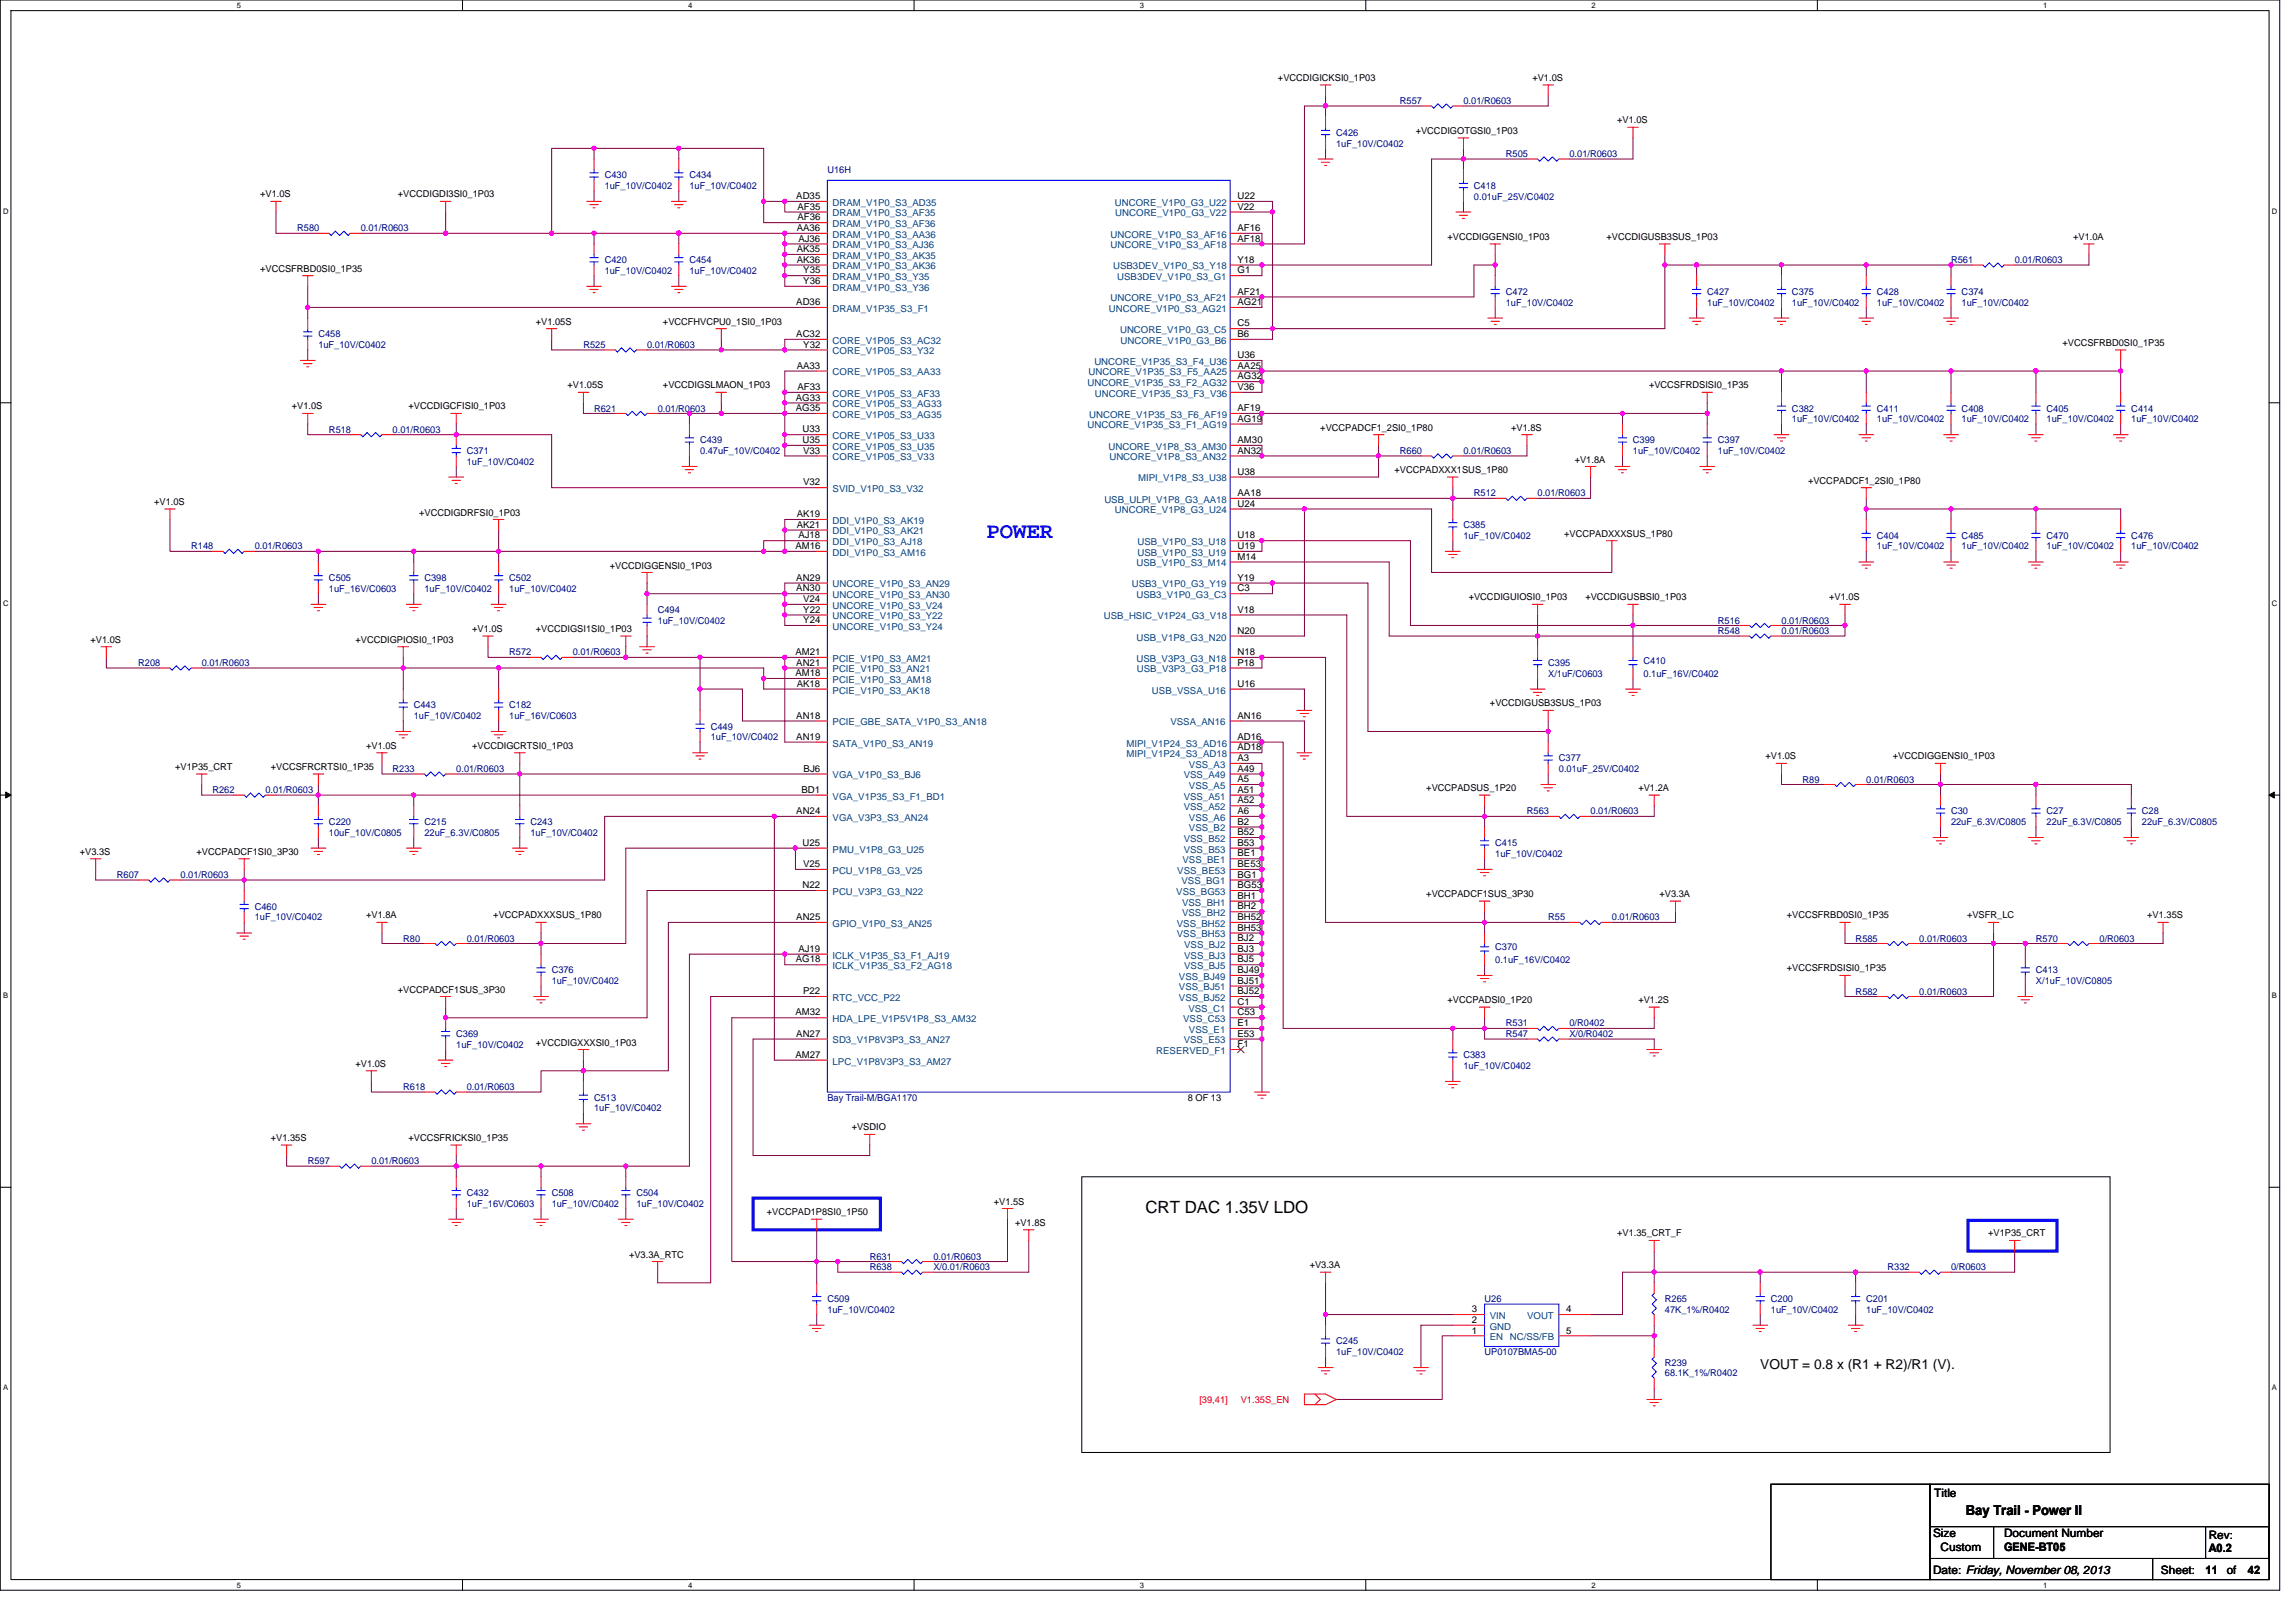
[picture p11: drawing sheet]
<svg xmlns="http://www.w3.org/2000/svg" width="297mm" height="210mm" viewBox="0 0 297 210" stroke-linecap="round" stroke-linejoin="round" font-family="sans-serif">
<defs><g id="words">
<text font-size="2.9" fill="#00f" x="127.6" y="69.6">POWER</text>
<text font-size="2.2" x="148.2" y="157">CRT DAC 1.35V LDO</text>
<g font-size="1.8">
<text x="227.7" y="177.2">VOUT = 0.8 x (R1 + R2)/R1 (V).</text>
<text x="254.3" y="196">Bay Trail - Power II</text>
</g>
<g font-size="1.5">
<text x="250.2" y="193.7">Title</text>
<text x="250.1" y="203.7">Date: Friday, November 08, 2013</text>
<text x="250.1" y="198.9">Size</text>
<text x="251.1" y="200.7">Custom</text>
<text x="259.3" y="198.9">Document Number</text>
<text x="259.3" y="200.7">GENE-BT05</text>
<text x="279.6" y="203.7">Sheet:</text>
<text x="285.3" y="203.7">11</text>
<text x="285.7" y="199.1">Rev:</text>
<text x="285.7" y="200.8">A0.2</text>
<text x="288.1" y="203.7">of</text>
<text x="290.8" y="203.7">42</text>
</g>
<g font-size="1.2">
<text x="165.3" y="10.5">+VCCDIGICKSI0_1P03</text>
<text x="198.2" y="10.5">+V1.0S</text>
<text x="183.2" y="17.3">+VCCDIGOTGSI0_1P03</text>
<text x="209.2" y="15.9">+V1.0S</text>
<text x="33.7" y="25.5">+V1.0S</text>
<text x="51.5" y="25.5">+VCCDIGDI3SI0_1P03</text>
<text x="103" y="25.8">AD35</text>
<text x="103.1" y="29.9">AA36</text>
<text x="103.2" y="27.1">AF35</text>
<text x="103.2" y="28.5">AF36</text>
<text x="160.1" y="29.9">AF16</text>
<text x="160.1" y="25.8">U22</text>
<text x="160.1" y="27.1">V22</text>
<text x="33.7" y="35.1">+VCCSFRBD0SI0_1P35</text>
<text x="103.1" y="32.6">AK35</text>
<text x="103.1" y="34">AK36</text>
<text x="103.3" y="31.3">AJ36</text>
<text x="103.9" y="35.4">Y35</text>
<text x="160.1" y="31.3">AF18</text>
<text x="160.1" y="34">Y18</text>
<text x="160.1" y="35.4">G1</text>
<text x="187.3" y="31">+VCCDIGGENSI0_1P03</text>
<text x="207.8" y="31">+VCCDIGUSB3SUS_1P03</text>
<text x="268.2" y="31">+V1.0A</text>
<text x="69.3" y="42">+V1.05S</text>
<text x="85.8" y="42">+VCCFHVCPU0_1SI0_1P03</text>
<text x="103" y="39.5">AD36</text>
<text x="103.9" y="36.7">Y36</text>
<text x="160.1" y="38.1">AF21</text>
<text x="160.1" y="39.5">AG21</text>
<text x="103" y="43.6">AC32</text>
<text x="103.1" y="47.7">AA33</text>
<text x="103.9" y="45">Y32</text>
<text x="160.1" y="42.2">C5</text>
<text x="160.1" y="43.6">B6</text>
<text x="160.1" y="46.3">U36</text>
<text x="160.1" y="47.7">AA25</text>
<text x="266.8" y="44.7">+VCCSFRBD0SI0_1P35</text>
<text x="37.8" y="53">+V1.0S</text>
<text x="52.8" y="53">+VCCDIGCFISI0_1P03</text>
<text x="73.4" y="50.2">+V1.05S</text>
<text x="85.8" y="50.2">+VCCDIGSLMAON_1P03</text>
<text x="103" y="51.8">AG33</text>
<text x="103" y="53.2">AG35</text>
<text x="103.2" y="50.5">AF33</text>
<text x="160.1" y="49.1">AG32</text>
<text x="160.1" y="53.2">AF19</text>
<text x="160.1" y="50.5">V36</text>
<text x="213.3" y="50.2">+VCCSFRDSISI0_1P35</text>
<text x="103.8" y="55.9">U33</text>
<text x="103.8" y="57.3">U35</text>
<text x="103.9" y="58.7">V33</text>
<text x="160.1" y="54.6">AG19</text>
<text x="160.1" y="58.7">AN32</text>
<text x="160.1" y="57.3">AM30</text>
<text x="170.8" y="55.7">+VCCPADCF1_2SI0_1P80</text>
<text x="195.5" y="55.7">+V1.8S</text>
<text x="203.7" y="59.8">+V1.8A</text>
<text x="19.9" y="65.3">+V1.0S</text>
<text x="103.9" y="62.8">V32</text>
<text x="160.1" y="61.4">U38</text>
<text x="160.1" y="65.6">U24</text>
<text x="160.1" y="64.2">AA18</text>
<text x="180.4" y="61.2">+VCCPADXXX1SUS_1P80</text>
<text x="233.9" y="62.6">+VCCPADCF1_2SI0_1P80</text>
<text x="54.2" y="66.7">+VCCDIGDRFSI0_1P03</text>
<text x="102.9" y="71">AM16</text>
<text x="103.1" y="66.9">AK19</text>
<text x="103.1" y="68.3">AK21</text>
<text x="103.3" y="69.7">AJ18</text>
<text x="160.1" y="69.7">U18</text>
<text x="160.1" y="71">U19</text>
<text x="202.3" y="69.4">+VCCPADXXXSUS_1P80</text>
<text x="78.9" y="73.6">+VCCDIGGENSI0_1P03</text>
<text x="103" y="75.1">AN29</text>
<text x="103" y="76.5">AN30</text>
<text x="103.9" y="77.9">V24</text>
<text x="160.1" y="72.4">M14</text>
<text x="160.1" y="76.5">C3</text>
<text x="160.1" y="75.1">Y19</text>
<text x="190" y="77.7">+VCCDIGUIOSI0_1P03</text>
<text x="205.1" y="77.7">+VCCDIGUSBSI0_1P03</text>
<text x="236.6" y="77.7">+V1.0S</text>
<text x="11.7" y="83.1">+V1.0S</text>
<text x="46" y="83.1">+VCCDIGPIOSI0_1P03</text>
<text x="61.1" y="81.8">+V1.0S</text>
<text x="69.3" y="81.8">+VCCDIGSI1SI0_1P03</text>
<text x="103.9" y="80.6">Y24</text>
<text x="103.9" y="79.3">Y22</text>
<text x="160.1" y="79.3">V18</text>
<text x="160.1" y="82">N20</text>
<text x="102.9" y="84.8">AM21</text>
<text x="102.9" y="87.5">AM18</text>
<text x="103" y="86.1">AN21</text>
<text x="103.1" y="88.9">AK18</text>
<text x="160.1" y="84.8">N18</text>
<text x="160.1" y="86.1">P18</text>
<text x="160.1" y="88.9">U16</text>
<text x="103" y="93">AN18</text>
<text x="103" y="95.7">AN19</text>
<text x="160.1" y="95.7">AD16</text>
<text x="160.1" y="93">AN16</text>
<text x="192.8" y="91.4">+VCCDIGUSB3SUS_1P03</text>
<text x="22.7" y="99.6">+V1P35_CRT</text>
<text x="35" y="99.6">+VCCSFRCRTSI0_1P35</text>
<text x="47.4" y="96.9">+V1.0S</text>
<text x="61.1" y="96.9">+VCCDIGCRTSI0_1P03</text>
<text x="104" y="99.8">BJ6</text>
<text x="160.1" y="97.1">AD18</text>
<text x="160.1" y="99.8">A49</text>
<text x="160.1" y="98.5">A3</text>
<text x="160.1" y="101.2">A5</text>
<text x="228.4" y="98.2">+V1.0S</text>
<text x="244.9" y="98.2">+VCCDIGGENSI0_1P03</text>
<text x="103" y="105.3">AN24</text>
<text x="103.7" y="102.6">BD1</text>
<text x="160.1" y="102.6">A51</text>
<text x="160.1" y="103.9">A52</text>
<text x="160.1" y="105.3">A6</text>
<text x="160.1" y="106.7">B2</text>
<text x="184.5" y="102.3">+VCCPADSUS_1P20</text>
<text x="212" y="102.3">+V1.2A</text>
<text x="10.3" y="110.6">+V3.3S</text>
<text x="25.4" y="110.6">+VCCPADCF1SI0_3P30</text>
<text x="103.8" y="109.4">U25</text>
<text x="103.9" y="112.2">V25</text>
<text x="160.1" y="108.1">B52</text>
<text x="160.1" y="109.4">B53</text>
<text x="160.1" y="110.8">BE1</text>
<text x="160.1" y="112.2">BE53</text>
<text x="160.1" y="113.6">BG1</text>
<text x="47.4" y="118.8">+V1.8A</text>
<text x="63.8" y="118.8">+VCCPADXXXSUS_1P80</text>
<text x="103" y="119">AN25</text>
<text x="103.8" y="114.9">N22</text>
<text x="160.1" y="114.9">BG53</text>
<text x="160.1" y="116.3">BH1</text>
<text x="160.1" y="117.7">BH2</text>
<text x="160.1" y="119">BH52</text>
<text x="184.5" y="116.1">+VCCPADCF1SUS_3P30</text>
<text x="214.7" y="116.1">+V3.3A</text>
<text x="231.2" y="118.8">+VCCSFRBD0SI0_1P35</text>
<text x="254.5" y="118.8">+VSFR_LC</text>
<text x="277.8" y="118.8">+V1.35S</text>
<text x="103" y="124.5">AG18</text>
<text x="103.3" y="123.1">AJ19</text>
<text x="160.1" y="121.8">BJ2</text>
<text x="160.1" y="123.1">BJ3</text>
<text x="160.1" y="124.5">BJ5</text>
<text x="160.1" y="120.4">BH53</text>
<text x="160.1" y="125.9">BJ49</text>
<text x="231.2" y="125.7">+VCCSFRDSISI0_1P35</text>
<text x="51.5" y="128.4">+VCCPADCF1SUS_3P30</text>
<text x="102.9" y="131.4">AM32</text>
<text x="103.9" y="128.6">P22</text>
<text x="160.1" y="130">C1</text>
<text x="160.1" y="127.3">BJ51</text>
<text x="160.1" y="128.6">BJ52</text>
<text x="160.1" y="131.4">C53</text>
<text x="187.3" y="129.8">+VCCPADSI0_1P20</text>
<text x="212" y="129.8">+V1.2S</text>
<text x="69.3" y="135.3">+VCCDIGXXXSI0_1P03</text>
<text x="102.9" y="136.9">AM27</text>
<text x="103" y="134.1">AN27</text>
<text x="160.1" y="135.5">F1</text>
<text x="160.1" y="134.1">E53</text>
<text x="160.1" y="132.8">E1</text>
<text x="46" y="138">+V1.0S</text>
<text x="153.7" y="142.4">8 OF 13</text>
<text x="35" y="147.6">+V1.35S</text>
<text x="52.8" y="147.6">+VCCSFRICKSI0_1P35</text>
<text x="110.2" y="146.2">+VSDIO</text>
<text x="128.6" y="155.9">+V1.5S</text>
<text x="99.2" y="157.2">+VCCPAD1P8SI0_1P50</text>
<text x="131.3" y="158.6">+V1.8S</text>
<text x="209.2" y="160">+V1.35_CRT_F</text>
<text x="257.2" y="160">+V1P35_CRT</text>
<text x="81.4" y="162.7">+V3.3A_RTC</text>
<text x="169.4" y="164.1">+V3.3A</text>
<text x="190.4" y="172.5">1</text>
<text x="190.4" y="171.2">2</text>
<text x="190.4" y="169.8">3</text>
<text x="202.6" y="172.5">5</text>
<text x="202.6" y="169.8">4</text>
</g>
<g font-size="1.2" fill="#000080">
<text x="172.9" y="17.6">C426</text>
<text x="181.1" y="13.5">R557</text>
<text x="189.3" y="13.5">0.01/R0603</text>
<text x="78.2" y="23.1">C430</text>
<text x="89.2" y="23.1">C434</text>
<text x="107" y="22.4">U16H</text>
<text x="172.9" y="19">1uF_10V/C0402</text>
<text x="194.8" y="20.3">R505</text>
<text x="203" y="20.3">0.01/R0603</text>
<text x="38.5" y="29.9">R580</text>
<text x="46.7" y="29.9">0.01/R0603</text>
<text x="78.2" y="24.4">1uF_10V/C0402</text>
<text x="89.2" y="24.4">1uF_10V/C0402</text>
<text x="190.7" y="24.4">C418</text>
<text x="190.7" y="25.8">0.01uF_25V/C0402</text>
<text x="78.2" y="34">C420</text>
<text x="78.2" y="35.4">1uF_10V/C0402</text>
<text x="89.2" y="34">C454</text>
<text x="89.2" y="35.4">1uF_10V/C0402</text>
<text x="252.4" y="34">R561</text>
<text x="260.6" y="34">0.01/R0603</text>
<text x="194.8" y="38.2">C472</text>
<text x="194.8" y="39.5">1uF_10V/C0402</text>
<text x="220.9" y="38.2">C427</text>
<text x="220.9" y="39.5">1uF_10V/C0402</text>
<text x="231.8" y="38.2">C375</text>
<text x="231.8" y="39.5">1uF_10V/C0402</text>
<text x="242.8" y="38.2">C428</text>
<text x="242.8" y="39.5">1uF_10V/C0402</text>
<text x="253.8" y="38.2">C374</text>
<text x="253.8" y="39.5">1uF_10V/C0402</text>
<text x="41.2" y="43.6">C458</text>
<text x="41.2" y="45">1uF_10V/C0402</text>
<text x="75.5" y="45">R525</text>
<text x="83.7" y="45">0.01/R0603</text>
<text x="76.9" y="53.3">R621</text>
<text x="85.1" y="53.3">0.01/R0603</text>
<text x="231.8" y="53.3">C382</text>
<text x="242.8" y="53.3">C411</text>
<text x="253.8" y="53.3">C408</text>
<text x="264.8" y="53.3">C405</text>
<text x="275.7" y="53.3">C414</text>
<text x="42.6" y="56">R518</text>
<text x="50.8" y="56">0.01/R0603</text>
<text x="60.4" y="58.7">C371</text>
<text x="90.6" y="57.4">C439</text>
<text x="90.6" y="58.7">0.47uF_10V/C0402</text>
<text x="181.1" y="58.7">R660</text>
<text x="189.3" y="58.7">0.01/R0603</text>
<text x="211.3" y="57.4">C399</text>
<text x="211.3" y="58.7">1uF_10V/C0402</text>
<text x="222.2" y="57.4">C397</text>
<text x="222.2" y="58.7">1uF_10V/C0402</text>
<text x="231.8" y="54.6">1uF_10V/C0402</text>
<text x="242.8" y="54.6">1uF_10V/C0402</text>
<text x="253.8" y="54.6">1uF_10V/C0402</text>
<text x="264.8" y="54.6">1uF_10V/C0402</text>
<text x="275.7" y="54.6">1uF_10V/C0402</text>
<text x="60.4" y="60.1">1uF_10V/C0402</text>
<text x="190.7" y="64.2">R512</text>
<text x="198.9" y="64.2">0.01/R0603</text>
<text x="24.7" y="71.1">R148</text>
<text x="33" y="71.1">0.01/R0603</text>
<text x="189.3" y="68.3">C385</text>
<text x="189.3" y="69.7">1uF_10V/C0402</text>
<text x="242.8" y="69.7">C404</text>
<text x="242.8" y="71.1">1uF_10V/C0402</text>
<text x="253.8" y="69.7">C485</text>
<text x="253.8" y="71.1">1uF_10V/C0402</text>
<text x="264.8" y="69.7">C470</text>
<text x="264.8" y="71.1">1uF_10V/C0402</text>
<text x="275.7" y="69.7">C476</text>
<text x="275.7" y="71.1">1uF_10V/C0402</text>
<text x="42.6" y="75.2">C505</text>
<text x="42.6" y="76.6">1uF_16V/C0603</text>
<text x="54.9" y="75.2">C398</text>
<text x="54.9" y="76.6">1uF_10V/C0402</text>
<text x="65.9" y="75.2">C502</text>
<text x="65.9" y="76.6">1uF_10V/C0402</text>
<text x="85.1" y="79.3">C494</text>
<text x="85.1" y="80.7">1uF_10V/C0402</text>
<text x="222.2" y="82">R548</text>
<text x="222.2" y="80.7">R516</text>
<text x="230.5" y="82">0.01/R0603</text>
<text x="230.5" y="80.7">0.01/R0603</text>
<text x="17.9" y="86.2">R208</text>
<text x="26.1" y="86.2">0.01/R0603</text>
<text x="65.9" y="84.8">R572</text>
<text x="74.1" y="84.8">0.01/R0603</text>
<text x="200.3" y="86.2">C395</text>
<text x="200.3" y="87.5">X/1uF/C0603</text>
<text x="212.6" y="85.9">C410</text>
<text x="212.6" y="87.5">0.1uF_16V/C0402</text>
<text x="53.5" y="91.7">C443</text>
<text x="53.5" y="93">1uF_10V/C0402</text>
<text x="65.9" y="91.7">C182</text>
<text x="65.9" y="93">1uF_16V/C0603</text>
<text x="91.9" y="94.4">C449</text>
<text x="91.9" y="95.8">1uF_10V/C0402</text>
<text x="50.8" y="99.9">R233</text>
<text x="59" y="99.9">0.01/R0603</text>
<text x="201.7" y="98.5">C377</text>
<text x="201.7" y="99.9">0.01uF_25V/C0402</text>
<text x="233.2" y="101.3">R89</text>
<text x="241.4" y="101.3">0.01/R0603</text>
<text x="27.5" y="102.6">R262</text>
<text x="34.3" y="102.6">0.01/R0603</text>
<text x="42.6" y="106.7">C220</text>
<text x="54.9" y="106.7">C215</text>
<text x="68.6" y="106.7">C243</text>
<text x="197.5" y="105.4">R563</text>
<text x="205.8" y="105.4">0.01/R0603</text>
<text x="252.4" y="105.4">C30</text>
<text x="252.4" y="106.7">22uF_6.3V/C0805</text>
<text x="264.8" y="105.4">C27</text>
<text x="264.8" y="106.7">22uF_6.3V/C0805</text>
<text x="277.1" y="105.4">C28</text>
<text x="277.1" y="106.7">22uF_6.3V/C0805</text>
<text x="15.1" y="113.6">R607</text>
<text x="23.4" y="113.6">0.01/R0603</text>
<text x="42.6" y="108.1">10uF_10V/C0805</text>
<text x="54.9" y="108.1">22uF_6.3V/C0805</text>
<text x="68.6" y="108.1">1uF_10V/C0402</text>
<text x="193.4" y="109.5">C415</text>
<text x="193.4" y="110.8">1uF_10V/C0402</text>
<text x="33" y="117.7">C460</text>
<text x="33" y="119.1">1uF_10V/C0402</text>
<text x="200.3" y="119.1">R55</text>
<text x="208.5" y="119.1">0.01/R0603</text>
<text x="52.2" y="121.8">R80</text>
<text x="60.4" y="121.8">0.01/R0603</text>
<text x="71.4" y="125.9">C376</text>
<text x="193.4" y="122.9">C370</text>
<text x="193.4" y="124.6">0.1uF_16V/C0402</text>
<text x="240.1" y="121.8">R585</text>
<text x="248.3" y="121.8">0.01/R0603</text>
<text x="263.4" y="125.9">C413</text>
<text x="263.4" y="121.8">R570</text>
<text x="271.6" y="121.8">0/R0603</text>
<text x="71.4" y="127.3">1uF_10V/C0402</text>
<text x="240.1" y="128.7">R582</text>
<text x="248.3" y="128.7">0.01/R0603</text>
<text x="263.4" y="127.3">X/1uF_10V/C0805</text>
<text x="59" y="134.2">C369</text>
<text x="59" y="135.6">1uF_10V/C0402</text>
<text x="189.3" y="136.9">C383</text>
<text x="194.8" y="134.2">R547</text>
<text x="194.8" y="132.8">R531</text>
<text x="203" y="134.2">X/0/R0402</text>
<text x="203" y="132.8">0/R0402</text>
<text x="52.2" y="141">R618</text>
<text x="60.4" y="141">0.01/R0603</text>
<text x="76.9" y="142.4">C513</text>
<text x="76.9" y="143.8">1uF_10V/C0402</text>
<text x="107" y="142.4">Bay Trail-M/BGA1170</text>
<text x="189.3" y="138.3">1uF_10V/C0402</text>
<text x="39.8" y="150.6">R597</text>
<text x="48" y="150.6">0.01/R0603</text>
<text x="60.4" y="154.7">C432</text>
<text x="71.4" y="154.7">C508</text>
<text x="82.3" y="154.7">C504</text>
<text x="60.4" y="156.1">1uF_16V/C0603</text>
<text x="71.4" y="156.1">1uF_10V/C0402</text>
<text x="82.3" y="156.1">1uF_10V/C0402</text>
<text x="112.5" y="163">R631</text>
<text x="112.5" y="164.3">R638</text>
<text x="120.8" y="163">0.01/R0603</text>
<text x="120.8" y="164.3">X/0.01/R0603</text>
<text x="244.2" y="164.3">R332</text>
<text x="252.4" y="164.3">0/R0603</text>
<text x="107" y="168.5">C509</text>
<text x="107" y="169.8">1uF_10V/C0402</text>
<text x="172.9" y="173.9">C245</text>
<text x="192.1" y="168.5">U26</text>
<text x="215.4" y="168.5">R265</text>
<text x="215.4" y="169.8">47K_1%/R0402</text>
<text x="229.1" y="168.5">C200</text>
<text x="229.1" y="169.8">1uF_10V/C0402</text>
<text x="241.4" y="168.5">C201</text>
<text x="241.4" y="169.8">1uF_10V/C0402</text>
<text x="172.9" y="175.3">1uF_10V/C0402</text>
<text x="192.1" y="175.3">UP0107BMA5-00</text>
<text x="215.4" y="176.7">R239</text>
<text x="215.4" y="178.1">68.1K_1%/R0402</text>
</g>
<g font-size="1.2" fill="#004080">
<text x="107.7" y="26.6">DRAM_V1P0_S3_AD35</text>
<text x="107.7" y="28">DRAM_V1P0_S3_AF35</text>
<text x="107.7" y="29.4">DRAM_V1P0_S3_AF36</text>
<text x="144.2" y="26.6">UNCORE_V1P0_G3_U22</text>
<text x="144.3" y="28">UNCORE_V1P0_G3_V22</text>
<text x="107.7" y="30.8">DRAM_V1P0_S3_AA36</text>
<text x="107.7" y="32.1">DRAM_V1P0_S3_AJ36</text>
<text x="107.7" y="33.5">DRAM_V1P0_S3_AK35</text>
<text x="107.7" y="34.9">DRAM_V1P0_S3_AK36</text>
<text x="143.7" y="30.8">UNCORE_V1P0_S3_AF16</text>
<text x="143.7" y="32.1">UNCORE_V1P0_S3_AF18</text>
<text x="144" y="34.9">USB3DEV_V1P0_S3_Y18</text>
<text x="107.7" y="36.2">DRAM_V1P0_S3_Y35</text>
<text x="107.7" y="37.6">DRAM_V1P0_S3_Y36</text>
<text x="107.7" y="40.3">DRAM_V1P35_S3_F1</text>
<text x="143.5" y="40.3">UNCORE_V1P0_S3_AG21</text>
<text x="143.7" y="39">UNCORE_V1P0_S3_AF21</text>
<text x="144.5" y="36.2">USB3DEV_V1P0_S3_G1</text>
<text x="107.7" y="44.5">CORE_V1P05_S3_AC32</text>
<text x="107.7" y="45.8">CORE_V1P05_S3_Y32</text>
<text x="141.6" y="47.2">UNCORE_V1P35_S3_F4_U36</text>
<text x="144.9" y="43.1">UNCORE_V1P0_G3_C5</text>
<text x="145" y="44.5">UNCORE_V1P0_G3_B6</text>
<text x="107.7" y="48.6">CORE_V1P05_S3_AA33</text>
<text x="107.7" y="51.3">CORE_V1P05_S3_AF33</text>
<text x="107.7" y="52.7">CORE_V1P05_S3_AG33</text>
<text x="140.7" y="50">UNCORE_V1P35_S3_F2_AG32</text>
<text x="140.8" y="48.6">UNCORE_V1P35_S3_F5_AA25</text>
<text x="141.6" y="51.3">UNCORE_V1P35_S3_F3_V36</text>
<text x="107.7" y="54.1">CORE_V1P05_S3_AG35</text>
<text x="107.7" y="56.8">CORE_V1P05_S3_U33</text>
<text x="107.7" y="58.2">CORE_V1P05_S3_U35</text>
<text x="107.7" y="59.6">CORE_V1P05_S3_V33</text>
<text x="140.7" y="55.4">UNCORE_V1P35_S3_F1_AG19</text>
<text x="140.9" y="54.1">UNCORE_V1P35_S3_F6_AF19</text>
<text x="143.4" y="58.2">UNCORE_V1P8_S3_AM30</text>
<text x="143.5" y="59.6">UNCORE_V1P8_S3_AN32</text>
<text x="107.7" y="63.7">SVID_V1P0_S3_V32</text>
<text x="142.9" y="65">USB_ULPI_V1P8_G3_AA18</text>
<text x="147.2" y="62.3">MIPI_V1P8_S3_U38</text>
<text x="107.7" y="70.5">DDI_V1P0_S3_AJ18</text>
<text x="107.7" y="67.8">DDI_V1P0_S3_AK19</text>
<text x="107.7" y="69.2">DDI_V1P0_S3_AK21</text>
<text x="107.7" y="71.9">DDI_V1P0_S3_AM16</text>
<text x="144.2" y="66.4">UNCORE_V1P8_G3_U24</text>
<text x="147.1" y="70.5">USB_V1P0_S3_U18</text>
<text x="147.1" y="71.9">USB_V1P0_S3_U19</text>
<text x="107.7" y="76">UNCORE_V1P0_S3_AN29</text>
<text x="107.7" y="77.4">UNCORE_V1P0_S3_AN30</text>
<text x="146.4" y="76">USB3_V1P0_G3_Y19</text>
<text x="147" y="77.4">USB3_V1P0_G3_C3</text>
<text x="147" y="73.3">USB_V1P0_S3_M14</text>
<text x="107.7" y="78.8">UNCORE_V1P0_S3_V24</text>
<text x="107.7" y="81.5">UNCORE_V1P0_S3_Y24</text>
<text x="107.7" y="80.1">UNCORE_V1P0_S3_Y22</text>
<text x="142.8" y="80.1">USB_HSIC_V1P24_G3_V18</text>
<text x="147" y="82.9">USB_V1P8_G3_N20</text>
<text x="107.7" y="87">PCIE_V1P0_S3_AN21</text>
<text x="107.7" y="85.6">PCIE_V1P0_S3_AM21</text>
<text x="107.7" y="88.3">PCIE_V1P0_S3_AM18</text>
<text x="107.7" y="89.7">PCIE_V1P0_S3_AK18</text>
<text x="147" y="85.6">USB_V3P3_G3_N18</text>
<text x="147.1" y="87">USB_V3P3_G3_P18</text>
<text x="149" y="89.7">USB_VSSA_U16</text>
<text x="107.7" y="93.9">PCIE_GBE_SATA_V1P0_S3_AN18</text>
<text x="151.4" y="93.9">VSSA_AN16</text>
<text x="107.7" y="96.6">SATA_V1P0_S3_AN19</text>
<text x="107.7" y="100.7">VGA_V1P0_S3_BJ6</text>
<text x="145.7" y="96.6">MIPI_V1P24_S3_AD16</text>
<text x="145.7" y="98">MIPI_V1P24_S3_AD18</text>
<text x="153.1" y="100.7">VSS_A49</text>
<text x="153.8" y="99.3">VSS_A3</text>
<text x="107.7" y="103.4">VGA_V1P35_S3_F1_BD1</text>
<text x="107.7" y="106.2">VGA_V3P3_S3_AN24</text>
<text x="153.1" y="103.4">VSS_A51</text>
<text x="153.1" y="104.8">VSS_A52</text>
<text x="153.8" y="102.1">VSS_A5</text>
<text x="153.8" y="106.2">VSS_A6</text>
<text x="153.8" y="107.6">VSS_B2</text>
<text x="107.7" y="113.1">PCU_V1P8_G3_V25</text>
<text x="107.7" y="110.3">PMU_V1P8_G3_U25</text>
<text x="152.3" y="113.1">VSS_BE53</text>
<text x="153" y="111.7">VSS_BE1</text>
<text x="153.1" y="108.9">VSS_B52</text>
<text x="153.1" y="110.3">VSS_B53</text>
<text x="107.7" y="119.9">GPIO_V1P0_S3_AN25</text>
<text x="107.7" y="115.8">PCU_V3P3_G3_N22</text>
<text x="152.2" y="115.8">VSS_BG53</text>
<text x="152.2" y="119.9">VSS_BH52</text>
<text x="152.9" y="114.4">VSS_BG1</text>
<text x="152.9" y="117.2">VSS_BH1</text>
<text x="152.9" y="118.5">VSS_BH2</text>
<text x="107.7" y="124">ICLK_V1P35_S3_F1_AJ19</text>
<text x="107.7" y="125.4">ICLK_V1P35_S3_F2_AG18</text>
<text x="152.2" y="121.3">VSS_BH53</text>
<text x="153.2" y="122.6">VSS_BJ2</text>
<text x="153.2" y="124">VSS_BJ3</text>
<text x="153.2" y="125.4">VSS_BJ5</text>
<text x="107.7" y="129.5">RTC_VCC_P22</text>
<text x="152.5" y="126.8">VSS_BJ49</text>
<text x="152.5" y="128.1">VSS_BJ51</text>
<text x="152.5" y="129.5">VSS_BJ52</text>
<text x="153.8" y="130.9">VSS_C1</text>
<text x="107.7" y="132.2">HDA_LPE_V1P5V1P8_S3_AM32</text>
<text x="107.7" y="137.7">LPC_V1P8V3P3_S3_AM27</text>
<text x="107.7" y="135">SD3_V1P8V3P3_S3_AN27</text>
<text x="149.6" y="136.4">RESERVED_F1</text>
<text x="153.1" y="132.2">VSS_C53</text>
<text x="153.1" y="135">VSS_E53</text>
<text x="153.8" y="133.6">VSS_E1</text>
<text x="192.7" y="173.4">EN NC/SS/FB</text>
<text x="192.7" y="172">GND</text>
<text x="192.7" y="170.6">VIN</text>
<text x="197.6" y="170.6">VOUT</text>
</g>
<g font-size="1.2" fill="#f00">
<text x="155.2" y="181.5">[39,41]</text>
<text x="160.5" y="181.5">V1.35S_EN</text>
</g>
<g font-size="1">
<text x="30.6" y="1">5</text>
<text x="89" y="1">4</text>
<text x="147.5" y="1">3</text>
<text x="205.9" y="1">2</text>
<text x="264.3" y="1">1</text>
<text x=".4" y="27.6">D</text>
<text x="293.9" y="27.6">D</text>
<text x=".4" y="78.4">C</text>
<text x="293.9" y="78.4">C</text>
<text x=".4" y="129.1">B</text>
<text x="293.9" y="129.1">B</text>
<text x=".4" y="179.9">A</text>
<text x="293.9" y="179.9">A</text>
<text x="30.6" y="205.4">5</text>
<text x="89" y="205.4">4</text>
<text x="147.5" y="205.4">3</text>
<text x="205.9" y="205.4">2</text>
<text x="264.3" y="205.4">1</text>
</g>
</g></defs>
<path d="M0 0h294.9v205.7h-294.9zM1.4 1.4h292.2v203h-292.2z" fill="none" stroke="#000" stroke-width=".13"/>
<g fill="#fff">
<path d="M30.6 .1h.6v1.1h-.6z"/>
<path d="M30.6 204.5h.6v1.1h-.6z"/>
</g>
<path d="M59.8 0v1.4M59.8 204.4v1.3" fill="none" stroke="#000" stroke-width=".13"/>
<g fill="#fff">
<path d="M89 .1h.6v1.1h-.6z"/>
<path d="M89 204.5h.6v1.1h-.6z"/>
</g>
<path d="M118.3 0v1.4M118.3 204.4v1.3" fill="none" stroke="#000" stroke-width=".13"/>
<g fill="#fff">
<path d="M147.5 .1h.5v1.1h-.5z"/>
<path d="M147.5 204.5h.5v1.1h-.5z"/>
</g>
<path d="M176.7 0v1.4M176.7 204.4v1.3" fill="none" stroke="#000" stroke-width=".13"/>
<g fill="#fff">
<path d="M205.9 .1h.6v1.1h-.6z"/>
<path d="M205.9 204.5h.6v1.1h-.6z"/>
</g>
<path d="M235.1 0v1.4M235.1 204.4v1.3" fill="none" stroke="#000" stroke-width=".13"/>
<g fill="#fff">
<path d="M264.3 .1h.6v1.1h-.6z"/>
<path d="M264.3 204.5h.6v1.1h-.6z"/>
<path d="M.4 26.7h.7v1.1h-.7z"/>
<path d="M293.9 26.7h.7v1.1h-.7z"/>
<path d="M.4 77.5h.7v1.1h-.7z"/>
<path d="M293.9 77.5h.7v1.1h-.7z"/>
</g>
<path d="M0 52.1h1.4M293.6 52.1h1.3" fill="none" stroke="#000" stroke-width=".13"/>
<g fill="#fff">
<path d="M.4 128.2h.7v1.1h-.7z"/>
<path d="M293.9 128.2h.7v1.1h-.7z"/>
</g>
<path d="M0 102.9h1.4M293.6 102.9h1.3" fill="none" stroke="#000" stroke-width=".13"/>
<path d="M.7 102.5l.7 .4-.7 .4zM293.6 102.9l.6-.4v.8z" fill="#000" stroke="#000" stroke-width=".13"/>
<g fill="#fff">
<path d="M.4 179h.7v1.1h-.7z"/>
<path d="M293.9 179h.7v1.1h-.7z"/>
</g>
<path d="M0 153.6h1.4M140 152.3h133v35.6h-133zM293.6 153.6h1.3M229.1 192h20.6v12.4h-20.6zM249.7 192h43.9v5.5h-43.9zM249.7 197.5h8.2v4.1h-8.2zM257.9 197.5h35.7v4.1h-35.7zM285.3 197.5h8.3v4.1h-8.3zM249.7 201.6h28.8v2.8h-28.8zM278.5 201.6h15.1v2.8h-15.1z" fill="none" stroke="#000" stroke-width=".13"/>
<path d="M97.4 155h16.5v4.1h-16.5zM254.6 157.9h11.5v4h-11.5z" fill="none" stroke="#00f" stroke-width=".4"/>
<g fill="none" stroke="#800040" stroke-width=".13">
<path d="M76.9 19.2v1.4M76.9 19.2h-5.5v11M76.9 19.2h10.9M87.8 19.2h11v6.9h2.7M87.8 19.2v1.4M171.5 13.7v1.4M171.5 19.2v1.4M171.5 13.7h-2.7v17.9h-5.5M171.5 12.3v1.4M171.5 13.7h12.3M189.3 19.2v1.4M200.3 12.3v1.4h-11"/>
<path d="M211.3 17.8v2.8h-8.3M35.7 27.4v2.8h5.5M39.8 39.8h65.9M39.8 39.8v1.3M39.8 37v2.8M46.7 30.2h11M57.7 27.4v2.8M57.7 30.2h13.7M71.4 30.2h5.5M76.9 24.7v1.4M76.9 30.2v1.4M76.9 35.7v1.3"/>
<path d="M76.9 30.2h10.9M87.8 30.2h13.7M87.8 35.7v1.3M87.8 30.2v1.4M87.8 24.7v1.4M98.8 26.1v2.7h6.9M101.5 31.6v2.7M101.5 34.3v1.4M101.5 26.1h4.2M101.5 26.1v1.3h4.2M101.5 30.2h4.2M101.5 32.9h4.2"/>
<path d="M101.5 34.3h4.2M101.5 35.7h4.2M101.5 30.2v1.4M101.5 35.7v1.3h4.2M101.5 31.6h4.2M160.5 27.4h4.1M160.5 31.6h2.8M160.5 30.2h2.8v1.4M160.5 26.1h4.1v1.3M160.5 38.4h2.8M160.5 34.3h2.8M163.3 38.4v1.4h-2.8"/>
<path d="M163.3 34.3v1.4h-2.8M164.6 27.4v15.1M189.3 20.6v1.3M189.3 26.1v1.3M189.3 20.6h8.2M189.3 20.6h-4.1v13.7h-21.9M193.4 34.3h-2.7v4.1h-27.4M193.4 34.3v1.4M193.4 32.9v1.4M193.4 39.8v1.3M215.4 34.3h4.1M215.4 32.9v9.6h-50.8"/>
<path d="M219.5 34.3v1.4M219.5 39.8v1.3M219.5 34.3h11M230.5 34.3v1.4M230.5 39.8v1.3M230.5 34.3h10.9M241.4 34.3v1.4M241.4 39.8v1.3M241.4 34.3h11M252.4 34.3h2.8M252.4 39.8v1.3M252.4 34.3v1.4"/>
<path d="M270.3 32.9v1.4h-9.7M39.8 45.3v1.3M39.8 54.9v1.3h5.5M50.8 56.2h8.2M59 54.9v1.3M59 56.2h12.4v6.9h34.3M71.4 43.9v1.4h6.8M75.5 52.1v1.4h4.1M83.7 45.3h9.6M85.1 53.5h4.1M89.2 53.5h4.1M89.2 53.5v1.4"/>
<path d="M89.2 59v1.3M93.3 52.1v1.4M93.3 45.3h12.4M93.3 53.5h8.2M93.3 43.9v1.4M101.5 52.1v1.4M101.5 56.2h4.2M101.5 57.6h4.2M101.5 53.5h4.2M101.5 50.8v1.3M101.5 57.6v1.4h4.2M101.5 56.2v1.4"/>
<path d="M101.5 53.5v2.7M101.5 50.8h4.2M101.5 52.1h4.2M105.7 43.9h-4.2v1.4M105.7 48h-4.2v2.8M160.5 46.6h2.8v1.4M160.5 48h2.8M160.5 49.4h2.8M160.5 53.5h2.8M160.5 57.6h2.8v1.4M160.5 59h2.8M160.5 42.5h4.1"/>
<path d="M163.3 53.5h46.6M163.3 48h67.2M163.3 49.4v1.4h-2.8M163.3 59h15M163.3 53.5v1.4h-2.8M163.3 48v1.4M164.6 42.5v1.4h-4.1M178.3 57.6v1.4M178.3 59v2.7h-17.8M178.3 59h5.5M197.5 57.6v1.4h-8.2M209.9 59v1.3"/>
<path d="M209.9 53.5v1.4M209.9 53.5h11M220.9 52.1v1.4M220.9 59v1.3M220.9 53.5v1.4M230.5 54.9v1.3M230.5 48v2.8M230.5 48h10.9M241.4 48h11M241.4 48v2.8M241.4 54.9v1.3M252.4 48v2.8"/>
<path d="M252.4 54.9v1.3M252.4 48h11M263.4 48h11M263.4 48v2.8M263.4 54.9v1.3M274.4 48v2.8M274.4 46.6v1.4M274.4 54.9v1.3M22 67.2v4.1h5.5M33 71.3h8.2M41.2 76.8v1.4M41.2 71.3v1.4"/>
<path d="M41.2 71.3h12.3M53.5 71.3v1.4M53.5 76.8v1.4M53.5 71.3h11M59 60.3v1.4M64.5 71.3v1.4M64.5 76.8v1.4M64.5 68.6v2.7M83.7 75.4v2.8M83.7 76.8h17.8M101.5 76.8v1.4M101.5 79.6v1.3h4.2"/>
<path d="M101.5 78.2v1.4M101.5 68.6v2.7h-2.7M101.5 71.3h4.2M101.5 76.8h4.2M101.5 78.2h4.2M101.5 79.6h4.2M101.5 68.6h4.2M105.7 75.4h-4.2v1.4M105.7 67.2h-4.2v1.4M105.7 70h-6.9v1.3h-34.3M160.5 64.5h27.5M160.5 75.4h4.1"/>
<path d="M160.5 72.7h19.2v9.6h19.2M160.5 70h2.8M160.5 65.8h8.3M160.5 79.6h13.7v26h17.9M163.3 70v1.3h-2.8M163.3 70h19.2v10.9h28.8M164.6 75.4v1.4h-4.1M164.6 75.4h12.4v19.2h23.3M168.8 65.8v16.5h-8.3M168.8 65.8h16.4v8.3h23.3v-2.8M188 64.5h5.4M188 64.5v1.3"/>
<path d="M188 70v1.3M188 63.1v1.4M198.9 79.6v2.7M205.8 61.7v2.8h-6.9M211.3 79.6v1.3M238.7 79.6v1.3M241.4 64.5v1.3M241.4 71.3v1.4M241.4 65.8v1.4M241.4 65.8h11M252.4 71.3v1.4M252.4 65.8v1.4"/>
<path d="M252.4 65.8h11M263.4 65.8v1.4M263.4 65.8h11v1.4M263.4 71.3v1.4M274.4 71.3v1.4M13.8 85v1.4h6.8M26.1 86.4h26.1M49.4 98.8v1.3h4.1M52.2 86.4h12.3M52.2 86.4v2.8M52.2 93.3v1.3M52.2 85v1.4"/>
<path d="M63.1 83.7v1.3h5.5M64.5 86.4v2.8M64.5 93.3v1.3M64.5 86.4h34.3v1.4M67.2 98.8v1.3M74.1 85h6.9M81 85h9.6v4.2M81 83.7v1.3M83.7 82.3v1.4M90.6 85h10.9M90.6 96v1.4M90.6 89.2v2.7"/>
<path d="M90.6 89.2h5.5v4.1h9.6M98.8 87.8v1.4h6.9M98.8 87.8h6.9M101.5 86.4v9.6h4.2M101.5 85v1.4M101.5 85h4.2M101.5 86.4h4.2M160.5 85h2.8M160.5 98.8h2.8v1.3M160.5 96h2.8M160.5 89.2h8.3v2.7M160.5 93.3h8.3v4.1"/>
<path d="M163.3 85h8.2v34.3h20.6M163.3 85v1.4h-2.8M163.3 96v1.4h-2.8M163.3 96h2.7v37.1h22v1.3M198.9 82.3v1.4M198.9 82.3h26.1M198.9 87.8v1.4M200.3 93.3v1.3M200.3 94.6v1.4M211.3 80.9v2.8M211.3 80.9h13.7M211.3 87.8v1.4"/>
<path d="M230.5 80.9h8.2M238.7 80.9v1.4h-8.2M12.4 112.5v1.4h5.5M23.4 113.9h8.2v1.3M26.1 101.5v1.4h4.1M31.6 119.3v1.4M35.7 102.9h5.5M41.2 101.5v1.4M41.2 108.4v1.3M41.2 102.9h12.3M41.2 102.9v1.3M53.5 102.9h52.2"/>
<path d="M53.5 102.9v1.3M53.5 108.4v1.3M59 100.1h8.2M67.2 100.1h38.5M67.2 108.4v1.3M67.2 100.1v4.1M100.2 105.6h5.5M100.2 105.6h-22v8.3h-46.6v-1.4M100.2 105.6v31.6h5.5M102.9 109.7h2.8M105.7 112.5h-2.8v-2.8h-21.9v12.4h-11M105.7 115.2h-22v16.5h-26v-1.4"/>
<path d="M105.7 119.3h-19.2v19.2h-11M160.5 100.1h2.8M160.5 101.5h2.8M160.5 102.9h2.8M160.5 119.3h2.8M160.5 118h2.8M160.5 116.6h2.8M160.5 115.2h2.8M160.5 113.9h2.8M160.5 112.5h2.8M160.5 111.1h2.8M160.5 109.7h2.8"/>
<path d="M160.5 108.4h2.8M160.5 107h2.8M160.5 105.6h2.8M160.5 104.2h2.8M163.3 102.9v1.3M163.3 119.3v1.4M163.3 107v1.4M163.3 104.2v1.4M163.3 105.6v1.4M163.3 101.5v1.4M163.3 111.1v1.4M163.3 109.7v1.4"/>
<path d="M163.3 108.4v1.3M163.3 113.9v1.3M163.3 112.5v1.4M163.3 115.2v1.4M163.3 118v1.3M163.3 116.6v1.4M163.3 100.1v1.4M192.1 111.1v1.4M192.1 105.6v1.4M192.1 119.3v1.4M192.1 104.2v1.4M192.1 119.3h10.9"/>
<path d="M192.1 105.6h8.2M192.1 118v1.3M200.3 100.1v1.4M214 104.2v1.4h-8.2M216.8 118v1.3h-8.3M230.5 100.1v1.4h5.5M241.4 101.5h9.7M251.1 101.5v1.4M251.1 107v1.4M251.1 101.5h12.3M251.1 100.1v1.4M263.4 101.5v1.4"/>
<path d="M263.4 107v1.4M263.4 101.5h12.3v1.4M275.7 107v1.4M48 139.9v1.4h6.9M49.4 120.7v1.4h5.5M57.7 135.8v1.4M60.4 122.1h9.6M70 122.1v1.3M70 127.6v1.3M70 120.7v1.4M75.5 138.5v1.4M75.5 137.2v1.3"/>
<path d="M75.5 138.5h-5.5v2.8h-9.6M101.5 123.4h4.2M101.5 123.4h-12.3v27.5h-8.2M101.5 123.4v1.4h4.2M105.7 128.9h-13.8v37.1h-6.8v-1.4M105.7 131.7h-11v31.5h11M105.7 134.4h-8.3v15.1h15.1v-1.4M160.5 133.1h2.8M160.5 131.7h2.8M160.5 130.3h2.8M160.5 128.9h2.8M160.5 127.6h2.8"/>
<path d="M160.5 126.2h2.8M160.5 124.8h2.8M160.5 123.4h2.8M160.5 122.1h2.8M160.5 120.7h2.8M160.5 134.4h2.8M163.3 134.4v6.9M163.3 130.3v1.4M163.3 127.6v1.3M163.3 126.2v1.4M163.3 124.8v1.4M163.3 123.4v1.4"/>
<path d="M163.3 120.7v1.4M163.3 122.1v1.3M163.3 128.9v1.4M163.3 131.7v1.4M163.3 133.1v1.3M188 138.5v1.4M188 133.1h4.1M192.1 133.1h5.4M192.1 131.7v1.4M192.1 133.1v1.3h5.4M192.1 124.8v1.4M203 134.4h11v1.4"/>
<path d="M214 131.7v1.4h-11M238.7 120.7v1.4h4.1M238.7 127.6v1.3h4.1M248.3 122.1h9.6M257.9 122.1v6.8h-9.6M257.9 120.7v1.4M257.9 122.1h4.1M262 122.1v1.3M262 127.6v1.3M262 122.1h4.1M279.8 120.7v1.4h-8.2M37.1 149.5v1.4h5.5"/>
<path d="M48 150.9h11M59 150.9h11M59 149.5v1.4M59 150.9v1.4M59 156.4v1.3M70 156.4v1.3M70 150.9v1.4M70 150.9h11M75.5 144v1.4M81 156.4v1.3M81 150.9v1.4M105.7 159.1v4.1"/>
<path d="M130.3 157.7v5.5h-9.5M105.7 163.2h2.7v1.4h6.8M105.7 170.1v1.3M105.7 163.2v2.8M108.4 163.2h6.8M133.1 160.5v4.1h-12.3M171.5 170.1h16.5M171.5 170.1v1.3M171.5 175.6v1.3M171.5 166v4.1M188 171.4h-4.2v5.5M188 172.8h-1.4v8.3h-13.7"/>
<path d="M205.8 172.8h8.2M214 164.6v1.4M214 164.6h-4.1v5.5h-4.1M214 161.9v2.7M214 172.8v1.4M214 179.7v1.4M214 171.4v1.4M214 164.6h13.7M227.7 164.6h12.4v1.4M227.7 164.6v1.4M227.7 170.1v1.3M240.1 170.1v1.3"/>
<path d="M240.1 164.6h6.8M260.6 161.9v2.7h-8.2"/>
</g>
<g fill="#f0f" stroke="#f0f" stroke-width=".13">
<circle cx="101.5" cy="45.3" r=".27"/>
<circle cx="93.3" cy="45.3" r=".27"/>
<circle cx="101.5" cy="50.7" r=".27"/>
<circle cx="101.5" cy="57.6" r=".27"/>
<circle cx="93.3" cy="53.5" r=".27"/>
<circle cx="101.5" cy="71.3" r=".27"/>
<circle cx="101.5" cy="34.3" r=".27"/>
<circle cx="59" cy="56.2" r=".27"/>
<circle cx="101.5" cy="78.2" r=".27"/>
<circle cx="101.5" cy="76.8" r=".27"/>
<circle cx="101.5" cy="79.6" r=".27"/>
<circle cx="101.5" cy="86.4" r=".27"/>
<circle cx="101.5" cy="26" r=".27"/>
<circle cx="101.5" cy="30.2" r=".27"/>
<circle cx="101.5" cy="31.5" r=".27"/>
<circle cx="101.5" cy="32.9" r=".27"/>
<circle cx="101.5" cy="35.7" r=".27"/>
<circle cx="87.8" cy="30.2" r=".27"/>
<circle cx="67.2" cy="100.1" r=".27"/>
<circle cx="41.2" cy="102.9" r=".27"/>
<circle cx="31.6" cy="113.8" r=".27"/>
<circle cx="102.9" cy="109.7" r=".27"/>
<circle cx="70" cy="122.1" r=".27"/>
<circle cx="57.6" cy="131.7" r=".27"/>
<circle cx="83.7" cy="76.8" r=".27"/>
<circle cx="101.5" cy="56.2" r=".27"/>
<circle cx="101.5" cy="53.5" r=".27"/>
<circle cx="75.5" cy="138.5" r=".27"/>
<circle cx="101.5" cy="123.4" r=".27"/>
<circle cx="59" cy="150.9" r=".27"/>
<circle cx="70" cy="150.9" r=".27"/>
<circle cx="80.9" cy="150.9" r=".27"/>
<circle cx="101.5" cy="68.6" r=".27"/>
<circle cx="76.8" cy="30.2" r=".27"/>
<circle cx="71.4" cy="30.2" r=".27"/>
<circle cx="39.8" cy="39.8" r=".27"/>
<circle cx="241.4" cy="48" r=".27"/>
<circle cx="263.4" cy="48" r=".27"/>
<circle cx="252.4" cy="48" r=".27"/>
<circle cx="230.5" cy="48" r=".27"/>
<circle cx="163.2" cy="48" r=".27"/>
<circle cx="163.2" cy="49.4" r=".27"/>
<circle cx="89.2" cy="53.5" r=".27"/>
<circle cx="164.6" cy="27.4" r=".27"/>
<circle cx="163.2" cy="31.5" r=".27"/>
<circle cx="171.5" cy="13.7" r=".27"/>
<circle cx="163.2" cy="34.3" r=".27"/>
<circle cx="189.3" cy="20.6" r=".27"/>
<circle cx="163.2" cy="38.4" r=".27"/>
<circle cx="193.4" cy="34.3" r=".27"/>
<circle cx="164.6" cy="42.5" r=".27"/>
<circle cx="215.4" cy="34.3" r=".27"/>
<circle cx="230.5" cy="34.3" r=".27"/>
<circle cx="219.5" cy="34.3" r=".27"/>
<circle cx="163.2" cy="69.9" r=".27"/>
<circle cx="211.2" cy="80.9" r=".27"/>
<circle cx="192" cy="105.6" r=".27"/>
<circle cx="163.2" cy="85" r=".27"/>
<circle cx="192" cy="119.3" r=".27"/>
<circle cx="262" cy="122.1" r=".27"/>
<circle cx="200.3" cy="94.6" r=".27"/>
<circle cx="257.9" cy="122.1" r=".27"/>
<circle cx="263.4" cy="101.5" r=".27"/>
<circle cx="251" cy="101.5" r=".27"/>
<circle cx="187.9" cy="64.5" r=".27"/>
<circle cx="163.2" cy="59" r=".27"/>
<circle cx="164.6" cy="75.4" r=".27"/>
<circle cx="178.3" cy="59" r=".27"/>
<circle cx="263.4" cy="65.8" r=".27"/>
<circle cx="252.4" cy="65.8" r=".27"/>
<circle cx="241.4" cy="65.8" r=".27"/>
<circle cx="163.2" cy="100.1" r=".27"/>
<circle cx="163.2" cy="104.2" r=".27"/>
<circle cx="163.2" cy="102.9" r=".27"/>
<circle cx="163.2" cy="131.7" r=".27"/>
<circle cx="163.2" cy="130.3" r=".27"/>
<circle cx="163.2" cy="127.6" r=".27"/>
<circle cx="163.2" cy="126.2" r=".27"/>
<circle cx="163.2" cy="124.8" r=".27"/>
<circle cx="163.2" cy="123.4" r=".27"/>
<circle cx="163.2" cy="119.3" r=".27"/>
<circle cx="163.2" cy="112.5" r=".27"/>
<circle cx="163.2" cy="108.3" r=".27"/>
<circle cx="163.2" cy="107" r=".27"/>
<circle cx="163.2" cy="105.6" r=".27"/>
<circle cx="163.2" cy="101.5" r=".27"/>
<circle cx="163.2" cy="111.1" r=".27"/>
<circle cx="163.2" cy="109.7" r=".27"/>
<circle cx="163.2" cy="113.8" r=".27"/>
<circle cx="163.2" cy="115.2" r=".27"/>
<circle cx="163.2" cy="117.9" r=".27"/>
<circle cx="163.2" cy="116.6" r=".27"/>
<circle cx="163.2" cy="120.7" r=".27"/>
<circle cx="163.2" cy="122.1" r=".27"/>
<circle cx="163.2" cy="128.9" r=".27"/>
<circle cx="100.2" cy="105.6" r=".27"/>
<circle cx="163.2" cy="134.4" r=".27"/>
<circle cx="163.2" cy="133" r=".27"/>
<circle cx="101.5" cy="85" r=".27"/>
<circle cx="101.5" cy="52.1" r=".27"/>
<circle cx="241.4" cy="34.3" r=".27"/>
<circle cx="252.4" cy="34.3" r=".27"/>
<circle cx="274.3" cy="48" r=".27"/>
<circle cx="220.9" cy="53.5" r=".27"/>
<circle cx="168.7" cy="65.8" r=".27"/>
<circle cx="163.2" cy="96" r=".27"/>
<circle cx="192" cy="133" r=".27"/>
<circle cx="187.9" cy="133" r=".27"/>
<circle cx="171.5" cy="170.1" r=".27"/>
<circle cx="240.1" cy="164.6" r=".27"/>
<circle cx="214" cy="172.8" r=".27"/>
<circle cx="214" cy="164.6" r=".27"/>
<circle cx="227.7" cy="164.6" r=".27"/>
<circle cx="209.9" cy="53.5" r=".27"/>
<circle cx="163.2" cy="53.5" r=".27"/>
<circle cx="105.6" cy="163.2" r=".27"/>
<circle cx="108.4" cy="163.2" r=".27"/>
<circle cx="52.2" cy="86.4" r=".27"/>
<circle cx="53.5" cy="102.9" r=".27"/>
<circle cx="98.8" cy="26" r=".27"/>
<circle cx="87.8" cy="19.2" r=".27"/>
<circle cx="90.6" cy="85" r=".27"/>
<circle cx="80.9" cy="85" r=".27"/>
<circle cx="98.8" cy="87.8" r=".27"/>
<circle cx="64.5" cy="86.4" r=".27"/>
<circle cx="53.5" cy="71.3" r=".27"/>
<circle cx="198.9" cy="82.3" r=".27"/>
<circle cx="238.7" cy="80.9" r=".27"/>
<circle cx="98.8" cy="71.3" r=".27"/>
<circle cx="64.5" cy="71.3" r=".27"/>
<circle cx="41.2" cy="71.3" r=".27"/>
<circle cx="90.6" cy="89.1" r=".27"/>
<circle cx="76.8" cy="19.2" r=".27"/>
<circle cx="57.6" cy="30.2" r=".27"/>
</g>
<g fill="none" stroke="#f00" stroke-width=".13">
<path d="M170.8 11h1.4M171.5 11v1.3M171.5 17.8v1.4M171.5 15.1v1.4M183.8 13.7h1.4M188 13.7h1.3M188.6 17.8h1.4M189.3 17.8v1.4M199.6 11h1.4M200.3 11v1.3M210.6 16.5h1.4M211.3 16.5v1.3"/>
<path d="M35 26.1h1.4M35.7 26.1v1.3M39.1 35.7h1.4M39.8 35.7v1.3M41.2 30.2h1.4M45.3 30.2h1.4M57 26.1h1.3M57.7 26.1v1.3M75.9 26.1h1.9M75.9 37h1.9M76.3 26.5h1.1M76.3 37.4h1.1"/>
<path d="M76.7 26.9h.3M76.7 37.9h.3M76.9 34.3v1.4M76.9 31.6v1.3M76.9 23.3v1.4M76.9 20.6v1.3M86.9 37h1.9M86.9 26.1h1.9M87.3 37.4h1.1M87.3 26.5h1.1M87.7 37.9h.3M87.7 26.9h.3"/>
<path d="M87.8 23.3v1.4M87.8 20.6v1.3M87.8 34.3v1.4M87.8 31.6v1.3M105.7 30.2h1.3M105.7 26.1h1.3M105.7 27.4h1.3M105.7 28.8h1.3M105.7 31.6h1.3M105.7 32.9h1.3M105.7 34.3h1.3M105.7 35.7h1.3"/>
<path d="M105.7 37h1.3M105.7 39.8h1.3M159.1 26.1h1.4M159.1 27.4h1.4M159.1 38.4h1.4M159.1 39.8h1.4M159.1 30.2h1.4M159.1 31.6h1.4M159.1 35.7h1.4M159.1 34.3h1.4M170.5 20.6h2M170.9 21h1.1"/>
<path d="M171.4 21.4h.2M188.4 27.4h1.9M188.8 27.9h1.1M189.2 28.3h.3M189.3 24.7v1.4M189.3 21.9v1.4M192.8 31.6h1.3M193.4 31.6v1.3M193.4 38.4v1.4M193.4 35.7v1.3M197.5 20.6h1.4M201.7 20.6h1.3"/>
<path d="M214.7 31.6h1.4M215.4 31.6v1.3M219.5 38.4v1.4M219.5 35.7v1.3M230.5 38.4v1.4M230.5 35.7v1.3M241.4 38.4v1.4M241.4 35.7v1.3M252.4 38.4v1.4M252.4 35.7v1.3M255.2 34.3h1.3M259.3 34.3h1.3"/>
<path d="M269.6 31.6h1.3M270.3 31.6v1.3M38.9 46.6h1.9M39.1 53.5h1.4M39.3 47.1h1.1M39.7 47.5h.3M39.8 53.5v1.4M39.8 43.9v1.4M39.8 41.1v1.4M45.3 56.2h1.4M49.4 56.2h1.4M58.3 53.5h1.4"/>
<path d="M59 53.5v1.4M59 59v1.3M59 56.2v1.4M70.7 42.5h1.3M71.4 42.5v1.4M74.8 50.8h1.4M75.5 50.8v1.3M78.2 45.3h1.4M79.6 53.5h1.4M82.3 45.3h1.4M83.7 53.5h1.4M89.2 57.6v1.4"/>
<path d="M89.2 54.9v1.3M92.6 42.5h1.4M92.6 50.8h1.4M93.3 42.5v1.4M93.3 50.8v1.3M105.7 43.9h1.3M105.7 45.3h1.3M105.7 48h1.3M105.7 50.8h1.3M105.7 52.1h1.3M105.7 53.5h1.3M105.7 56.2h1.3"/>
<path d="M105.7 57.6h1.3M105.7 59h1.3M159.1 43.9h1.4M159.1 42.5h1.4M159.1 57.6h1.4M159.1 59h1.4M159.1 48h1.4M159.1 53.5h1.4M159.1 50.8h1.4M159.1 46.6h1.4M159.1 49.4h1.4M159.1 54.9h1.4"/>
<path d="M177.7 56.2h1.3M178.3 56.2v1.4M183.8 59h1.4M188 59h1.3M192.5 41.1h1.9M192.9 41.6h1.1M193.3 42h.3M196.9 56.2h1.3M197.5 56.2v1.4M209.9 57.6v1.4M209.9 54.9v1.3M218.5 41.1h2"/>
<path d="M218.9 41.6h1.1M219.4 42h.2M220.2 50.8h1.3M220.9 50.8v1.3M220.9 57.6v1.4M220.9 54.9v1.3M229.5 56.2h1.9M229.5 41.1h1.9M229.9 56.6h1.1M229.9 41.6h1.1M230.3 57.1h.3M230.3 42h.3"/>
<path d="M230.5 53.5v1.4M230.5 50.8v1.3M240.5 56.2h1.9M240.5 41.1h1.9M240.9 56.6h1.1M240.9 41.6h1.1M241.3 57.1h.3M241.3 42h.3M241.4 53.5v1.4M241.4 50.8v1.3M251.5 56.2h1.9M251.5 41.1h1.9"/>
<path d="M251.9 56.6h1.1M251.9 41.6h1.1M252.3 57.1h.3M252.3 42h.3M252.4 53.5v1.4M252.4 50.8v1.3M262.4 56.2h1.9M262.8 56.6h1.1M263.2 57.1h.3M263.4 53.5v1.4M263.4 50.8v1.3M273.4 56.2h1.9"/>
<path d="M273.7 45.3h1.4M273.8 56.6h1.1M274.2 57.1h.3M274.4 45.3v1.3M274.4 53.5v1.4M274.4 50.8v1.3M21.3 65.8h1.4M22 65.8v1.4M27.5 71.3h1.3M31.6 71.3h1.4M40.2 78.2h2M40.6 78.6h1.1"/>
<path d="M41.1 79h.2M41.2 75.4v1.4M41.2 72.7v1.4M52.6 78.2h1.9M53 78.6h1.1M53.4 79h.3M53.5 75.4v1.4M53.5 72.7v1.4M58.1 61.7h1.9M58.5 62.1h1.1M58.9 62.5h.3M63.5 78.2h2"/>
<path d="M63.8 67.2h1.4M64 78.6h1.1M64.4 79h.2M64.5 75.4v1.4M64.5 72.7v1.4M64.5 67.2v1.4M83 74.1h1.4M83.7 74.1v1.3M83.7 78.2v1.4M88.2 60.3h2M88.6 60.8h1.1M89.1 61.2h.2"/>
<path d="M105.7 78.2h1.3M105.7 79.6h1.3M105.7 75.4h1.3M105.7 76.8h1.3M105.7 70h1.3M105.7 67.2h1.3M105.7 68.6h1.3M105.7 71.3h1.3M105.7 63.1h1.3M159.1 65.8h1.4M159.1 61.7h1.4M159.1 76.8h1.4"/>
<path d="M159.1 75.4h1.4M159.1 72.7h1.4M159.1 70h1.4M159.1 71.3h1.4M159.1 64.5h1.4M159.1 79.6h1.4M187 71.3h1.9M187.3 61.7h1.3M187.4 71.7h1.1M187.8 72.2h.3M188 61.7v1.4M188 68.6v1.4"/>
<path d="M188 65.8v1.4M193.4 64.5h1.4M197.5 64.5h1.4M198.2 78.2h1.4M198.9 78.2v1.4M205.1 60.3h1.4M205.8 60.3v1.4M207.8 70h1.4M208.5 70v1.3M208.9 60.3h2M209.4 60.8h1.1M209.8 61.2h.2"/>
<path d="M210.6 78.2h1.4M211.3 78.2v1.4M219.9 60.3h1.9M220.3 60.8h1.1M220.7 61.2h.3M238 78.2h1.4M238.7 78.2v1.4M240.5 72.7h1.9M240.8 63.1h1.3M240.9 73.1h1.1M241.3 73.5h.3M241.4 63.1v1.4"/>
<path d="M241.4 70v1.3M241.4 67.2v1.4M251.5 72.7h1.9M251.9 73.1h1.1M252.3 73.5h.3M252.4 70v1.3M252.4 67.2v1.4M262.4 72.7h1.9M262.8 73.1h1.1M263.2 73.5h.3M263.4 70v1.3M263.4 67.2v1.4"/>
<path d="M273.4 72.7h1.9M273.8 73.1h1.1M274.2 73.5h.3M274.4 70v1.3M274.4 67.2v1.4M13.1 83.7h1.4M13.8 83.7v1.3M20.6 86.4h1.4M24.7 86.4h1.4M48.7 97.4h1.4M49.4 97.4v1.4M51.2 94.6h1.9"/>
<path d="M51.5 83.7h1.3M51.6 95.1h1.1M52 95.5h.3M52.2 83.7v1.3M52.2 91.9v1.4M52.2 89.2v1.3M62.5 82.3h1.3M63.1 82.3v1.4M63.5 94.6h2M64 95.1h1.1M64.4 95.5h.2M64.5 91.9v1.4"/>
<path d="M64.5 89.2v1.3M66.6 97.4h1.3M67.2 97.4v1.4M68.6 85h1.4M72.7 85h1.4M80.3 82.3h1.4M81 82.3v1.4M82.8 83.7h1.9M83.2 84.1h1.1M83.6 84.5h.2M83.7 80.9v1.4M89.6 97.4h1.9"/>
<path d="M90 97.8h1.1M90.4 98.2h.3M90.6 94.6v1.4M90.6 91.9v1.4M105.7 80.9h1.3M105.7 93.3h1.3M105.7 96h1.3M105.7 86.4h1.3M105.7 85h1.3M105.7 87.8h1.3M105.7 89.2h1.3M159.1 82.3h1.4"/>
<path d="M159.1 85h1.4M159.1 86.4h1.4M159.1 89.2h1.4M159.1 93.3h1.4M159.1 98.8h1.4M159.1 96h1.4M159.1 97.4h1.4M167.8 91.9h1.9M167.8 97.4h1.9M168.2 92.3h1.1M168.2 97.8h1.1M168.6 92.7h.3"/>
<path d="M168.6 98.2h.3M198 89.2h1.9M198.4 89.6h1.1M198.8 90h.3M198.9 86.4v1.4M198.9 83.7v1.3M199.6 91.9h1.4M200.3 91.9v1.4M200.3 98.8v1.3M200.3 96v1.4M210.3 89.2h1.9M210.7 89.6h1.1"/>
<path d="M211.1 90h.3M211.3 86.4v1.4M211.3 83.7v1.3M225 82.3h1.4M225 80.9h1.4M229.1 82.3h1.4M229.1 80.9h1.4M229.8 98.8h1.4M230.5 98.8v1.3M250.4 98.8h1.3M251.1 98.8v1.3M11.7 111.1h1.4"/>
<path d="M12.4 111.1v1.4M17.9 113.9h1.3M22 113.9h1.4M25.4 100.1h1.4M26.1 100.1v1.4M30.2 102.9h1.4M30.9 111.1h1.4M31.6 111.1v1.4M31.6 118v1.3M31.6 115.2v1.4M34.3 102.9h1.4M40.2 109.7h2"/>
<path d="M40.5 100.1h1.4M40.6 110.2h1.1M41.1 110.6h.2M41.2 100.1v1.4M41.2 107v1.4M41.2 104.2v1.4M48.7 119.3h1.4M49.4 119.3v1.4M52.6 109.7h1.9M53 110.2h1.1M53.4 110.6h.3M53.5 100.1h1.4"/>
<path d="M53.5 107v1.4M53.5 104.2v1.4M57.7 100.1h1.3M66.3 109.7h1.9M66.7 110.2h1.1M67.1 110.6h.3M67.2 107v1.4M67.2 104.2v1.4M69.3 119.3h1.4M70 119.3v1.4M105.7 119.3h1.3M105.7 112.5h1.3"/>
<path d="M105.7 115.2h1.3M105.7 109.7h1.3M105.7 100.1h1.3M105.7 102.9h1.3M105.7 105.6h1.3M159.1 101.5h1.4M159.1 105.6h1.4M159.1 100.1h1.4M159.1 102.9h1.4M159.1 104.2h1.4M159.1 107h1.4M159.1 108.4h1.4"/>
<path d="M159.1 109.7h1.4M159.1 111.1h1.4M159.1 112.5h1.4M159.1 113.9h1.4M159.1 115.2h1.4M159.1 116.6h1.4M159.1 118h1.4M159.1 119.3h1.4M191.1 112.5h1.9M191.4 116.6h1.4M191.4 102.9h1.4M191.5 112.9h1.1"/>
<path d="M191.9 113.3h.3M192.1 116.6v1.4M192.1 102.9v1.3M192.1 109.7v1.4M192.1 107v1.4M199.3 101.5h1.9M199.7 101.9h1.1M200.2 102.3h.2M200.3 105.6h1.4M203 119.3h1.4M204.4 105.6h1.4M207.2 119.3h1.3"/>
<path d="M213.3 102.9h1.4M214 102.9v1.3M216.1 116.6h1.3M216.8 116.6v1.4M236 101.5h1.3M238 119.3h1.4M238.7 119.3v1.4M240.1 101.5h1.3M250.1 108.4h1.9M250.5 108.8h1.1M250.9 109.2h.3M251.1 105.6v1.4"/>
<path d="M251.1 102.9v1.3M257.2 119.3h1.4M257.9 119.3v1.4M262.4 108.4h1.9M262.8 108.8h1.1M263.2 109.2h.3M263.4 105.6v1.4M263.4 102.9v1.3M274.8 108.4h1.9M275.2 108.8h1.1M275.6 109.2h.3M275.7 105.6v1.4"/>
<path d="M275.7 102.9v1.3M279.2 119.3h1.3M279.8 119.3v1.4M30.6 120.7h2M31 121.1h1.1M31.5 121.5h.2M47.4 138.5h1.3M48 138.5v1.4M54.9 122.1h1.4M56.7 137.2h1.9M57 128.9h1.3M57.1 137.6h1.1"/>
<path d="M57.5 138h.3M57.7 128.9v1.4M57.7 134.4v1.4M57.7 131.7v1.4M59 122.1h1.4M69 128.9h1.9M69.4 129.3h1.1M69.9 129.8h.2M70 126.2v1.4M70 123.4v1.4M74.8 135.8h1.4M75.5 135.8v1.4"/>
<path d="M75.5 139.9v1.4M105.7 131.7h1.3M105.7 137.2h1.3M105.7 128.9h1.3M105.7 134.4h1.3M105.7 123.4h1.3M105.7 124.8h1.3M159.1 135.8h1.4M159.1 120.7h1.4M159.1 122.1h1.4M159.1 123.4h1.4M159.1 124.8h1.4"/>
<path d="M159.1 126.2h1.4M159.1 127.6h1.4M159.1 128.9h1.4M159.1 130.3h1.4M159.1 131.7h1.4M159.1 133.1h1.4M159.1 134.4h1.4M187 139.9h1.9M188 137.2v1.3M188 134.4v1.4M191.1 126.2h1.9M191.4 130.3h1.4"/>
<path d="M191.5 126.6h1.1M191.9 127h.3M192.1 130.3v1.4M192.1 123.4v1.4M192.1 120.7v1.4M197.5 134.4h1.4M197.5 133.1h1.4M201.7 134.4h1.3M201.7 133.1h1.3M213.1 135.8h1.9M213.3 130.3h1.4M213.5 136.2h1.1"/>
<path d="M213.9 136.6h.2M214 130.3v1.4M238 126.2h1.4M238.7 126.2v1.4M242.8 128.9h1.4M242.8 122.1h1.4M246.9 128.9h1.4M246.9 122.1h1.4M261.1 128.9h1.9M261.5 129.3h1.1M261.9 129.8h.2M262 126.2v1.4"/>
<path d="M262 123.4v1.4M266.1 122.1h1.4M270.3 122.1h1.3M36.4 148.1h1.4M37.1 148.1v1.4M42.6 150.9h1.3M46.7 150.9h1.3M54.9 141.3h1.4M58.1 157.7h1.9M58.3 148.1h1.4M58.5 158.2h1.1M58.9 158.6h.3"/>
<path d="M59 148.1v1.4M59 155v1.4M59 152.3v1.3M59 141.3h1.4M69 157.7h1.9M69.4 158.2h1.1M69.9 158.6h.2M70 155v1.4M70 152.3v1.3M74.5 145.4h2M74.9 145.8h1.1M75.4 146.2h.2"/>
<path d="M75.5 142.6v1.4M80 157.7h1.9M80.4 158.2h1.1M80.8 158.6h.3M81 155v1.4M81 152.3v1.3M105 157.7h1.3M105.7 157.7v1.4M111.8 146.8h1.4M112.5 146.8v1.3M129.7 156.4h1.3M130.3 156.4v1.3"/>
<path d="M132.4 159.1h1.4M133.1 159.1v1.4M162.3 141.3h1.9M162.7 141.7h1.1M163.1 142.1h.3M187.4 140.3h1.1M187.8 140.7h.3M84.4 163.2h1.4M85.1 163.2v1.4M104.7 171.5h1.9M105.1 171.9h1.1M105.5 172.3h.3"/>
<path d="M105.7 168.7v1.4M105.7 166v1.3M115.2 163.2h1.4M115.2 164.6h1.4M119.4 163.2h1.4M119.4 164.6h1.4M170.5 176.9h2M170.8 164.6h1.4M170.9 177.4h1.1M171.4 177.8h.2M171.5 164.6v1.4M171.5 174.2v1.4"/>
<path d="M171.5 171.4v1.4M182.9 176.9h1.9M183.3 177.4h1.1M183.7 177.8h.3M188 172.8h4.1M188 171.4h4.1M188 170.1h4.1M201.7 170.1h4.1M201.7 172.8h4.1M213.3 160.5h1.4M214 160.5v1.4M214 170.1v1.4"/>
<path d="M214 166v1.3M214 178.3v1.4M214 174.2v1.4M226.8 171.5h1.9M227.2 171.9h1.1M227.6 172.3h.3M227.7 168.7v1.4M227.7 166v1.3M239.1 171.5h1.9M239.5 171.9h1.1M239.9 172.3h.3M240.1 168.7v1.4"/>
<path d="M240.1 166v1.3M246.9 164.6h1.4M251.1 164.6h1.3M260 160.5h1.3M260.6 160.5v1.4M168.8 180.4h2.7l1.4 .7-1.4 .6h-2.7zM170.1 180.4l.7 .7-.7 .6M213.1 181.1h1.9M213.5 181.5h1.1M213.9 181.9h.2"/>
</g>
<g fill="none" stroke="#00f" stroke-width=".13">
<path d="M170.9 16.9h1.1M170.9 17.4h1.1M171.5 16.5v.4M171.5 17.4v.4M185.2 13.7l.3 .3 .5-.6 .6 .6 .5-.6 .6 .6 .3-.3M42.6 30.2l.2 .3 .6-.6 .5 .6 .6-.6 .5 .6 .3-.3M76.3 33.3h1.1M76.3 33.9h1.1M76.3 22.4h1.1M76.3 22.9h1.1M76.9 32.9v.4M76.9 33.9v.4"/>
<path d="M76.9 21.9v.5M76.9 22.9v.4M87.3 22.4h1.1M87.3 22.9h1.1M87.3 33.3h1.1M87.3 33.9h1.1M87.8 21.9v.5M87.8 22.9v.4M87.8 32.9v.4M87.8 33.9v.4M107 23.3h52.1v118h-52.1zM188.8 23.7h1.1"/>
<path d="M188.8 24.3h1.1M189.3 23.3v.4M189.3 24.3v.4M192.9 37.4h1.1M192.9 38h1.1M193.4 37v.4M193.4 38v.4M198.9 20.6l.3 .2 .5-.5 .6 .5 .5-.5 .6 .5 .3-.2M218.9 37.4h1.1M218.9 38h1.1M219.5 37v.4M219.5 38v.4"/>
<path d="M229.9 37.4h1.1M229.9 38h1.1M230.5 37v.4M230.5 38v.4M240.9 37.4h1.1M240.9 38h1.1M241.4 37v.4M241.4 38v.4M251.9 37.4h1.1M251.9 38h1.1M252.4 37v.4M252.4 38v.4"/>
<path d="M256.5 34.3l.3 .3 .6-.6 .5 .6 .6-.6 .5 .6 .3-.3M39.3 42.9h1.1M39.3 43.5h1.1M39.8 42.5v.4M39.8 43.5v.4M46.7 56.2l.2 .3 .6-.5 .5 .5 .6-.5 .5 .5 .3-.3M58.5 58h1.1M58.5 58.6h1.1M59 57.6v.4M59 58.6v.4M79.6 45.3l.3 .3 .5-.6 .6 .6 .5-.6 .6 .6 .2-.3M81 53.5l.2 .3 .6-.6 .5 .6 .6-.6 .5 .6 .3-.3"/>
<path d="M88.6 56.6h1.1M88.6 57.2h1.1M89.2 56.2v.4M89.2 57.2v.4M185.2 59l.3 .3 .5-.6 .6 .6 .5-.6 .6 .6 .3-.3M209.4 56.6h1.1M209.4 57.2h1.1M209.9 56.2v.4M209.9 57.2v.4M220.3 56.6h1.1M220.3 57.2h1.1M220.9 56.2v.4"/>
<path d="M220.9 57.2v.4M229.9 52.5h1.1M229.9 53.1h1.1M230.5 52.1v.4M230.5 53.1v.4M240.9 52.5h1.1M240.9 53.1h1.1M241.4 52.1v.4M241.4 53.1v.4M251.9 52.5h1.1M251.9 53.1h1.1M252.4 52.1v.4"/>
<path d="M252.4 53.1v.4M262.8 52.5h1.1M262.8 53.1h1.1M263.4 52.1v.4M263.4 53.1v.4M273.8 52.5h1.1M273.8 53.1h1.1M274.4 52.1v.4M274.4 53.1v.4M28.8 71.3l.3 .3 .6-.5 .5 .5 .6-.5 .5 .5 .3-.3M40.6 74.5h1.1M40.6 75h1.1"/>
<path d="M41.2 74.1v.4M41.2 75v.4M53 74.5h1.1M53 75h1.1M53.5 74.1v.4M53.5 75v.4M64 74.5h1.1M64 75h1.1M64.5 74.1v.4M64.5 75v.4M83.2 80h1.1M83.7 79.6v.4"/>
<path d="M187.4 67.6h1.1M187.4 68.2h1.1M188 67.2v.4M188 68.2v.4M194.8 64.5l.3 .2 .5-.5 .6 .5 .5-.5 .6 .5 .2-.2M240.9 69h1.1M240.9 69.6h1.1M241.4 68.6v.4M241.4 69.6v.4M251.9 69h1.1M251.9 69.6h1.1M252.4 68.6v.4"/>
<path d="M252.4 69.6v.4M262.8 69h1.1M262.8 69.6h1.1M263.4 68.6v.4M263.4 69.6v.4M273.8 69h1.1M273.8 69.6h1.1M274.4 68.6v.4M274.4 69.6v.4M22 86.4l.3 .3 .5-.6 .6 .6 .5-.6 .6 .6 .2-.3M51.6 90.9h1.1M51.6 91.5h1.1"/>
<path d="M52.2 90.5v.4M52.2 91.5v.4M64 90.9h1.1M64 91.5h1.1M64.5 90.5v.4M64.5 91.5v.4M70 85l.3 .3 .5-.5 .6 .5 .5-.5 .6 .5 .2-.3M83.2 80.5h1.1M83.7 80.5v.4M90 93.7h1.1M90 94.2h1.1M90.6 93.3v.4"/>
<path d="M90.6 94.2v.4M198.4 85.4h1.1M198.4 86h1.1M198.9 85v.4M198.9 86v.4M199.7 97.8h1.1M199.7 98.3h1.1M200.3 97.4v.4M200.3 98.3v.5M210.7 85.4h1.1M210.7 86h1.1M211.3 85v.4"/>
<path d="M211.3 86v.4M226.4 82.3l.2 .3 .6-.6 .5 .6 .6-.6 .5 .6 .3-.3M226.4 80.9l.2 .3 .6-.6 .5 .6 .6-.6 .5 .6 .3-.3M19.2 113.9l.3 .2 .6-.5 .5 .5 .6-.5 .5 .5 .3-.2M31 117h1.1M31 117.6h1.1M31.6 102.9l.3 .2 .5-.5 .6 .5 .5-.5 .6 .5 .2-.2M31.6 116.6v.4M31.6 117.6v.4M40.6 106h1.1M40.6 106.6h1.1M41.2 105.6v.4"/>
<path d="M41.2 106.6v.4M53 106h1.1M53 106.6h1.1M53.5 105.6v.4M53.5 106.6v.4M54.9 100.1l.3 .3 .5-.5 .6 .5 .5-.5 .6 .5 .3-.3M66.7 106h1.1M66.7 106.6h1.1M67.2 105.6v.4M67.2 106.6v.4M191.5 108.8h1.1M191.5 109.3h1.1"/>
<path d="M192.1 108.4v.4M192.1 109.3v.4M201.7 105.6l.2 .3 .6-.6 .5 .6 .6-.6 .5 .6 .3-.3M204.4 119.3l.3 .3 .5-.5 .6 .5 .5-.5 .6 .5 .3-.3M237.3 101.5l.3 .3 .5-.6 .6 .6 .5-.6 .6 .6 .3-.3M250.5 104.6h1.1M250.5 105.2h1.1M251.1 104.2v.4M251.1 105.2v.4M262.8 104.6h1.1M262.8 105.2h1.1M263.4 104.2v.4"/>
<path d="M263.4 105.2v.4M275.2 104.6h1.1M275.2 105.2h1.1M275.7 104.2v.4M275.7 105.2v.4M56.3 122.1l.3 .2 .5-.5 .6 .5 .5-.5 .6 .5 .2-.2M57.1 133.5h1.1M57.1 134h1.1M57.7 133.1v.4M57.7 134v.4M69.4 125.2h1.1M69.4 125.8h1.1"/>
<path d="M70 124.8v.4M70 125.8v.4M187.4 136.2h1.1M187.4 136.8h1.1M188 135.8v.4M188 136.8v.4M191.5 122.5h1.1M191.5 123h1.1M192.1 122.1v.4M192.1 123v.4M198.9 134.4l.3 .3 .5-.5 .6 .5 .5-.5 .6 .5 .3-.3M198.9 133.1l.3 .2 .5-.5 .6 .5 .5-.5 .6 .5 .3-.2"/>
<path d="M244.2 128.9l.3 .3 .5-.5 .6 .5 .5-.5 .6 .5 .2-.3M244.2 122.1l.3 .2 .5-.5 .6 .5 .5-.5 .6 .5 .2-.2M261.5 125.2h1.1M261.5 125.8h1.1M262 124.8v.4M262 125.8v.4M267.5 122.1l.3 .2 .5-.5 .6 .5 .5-.5 .6 .5 .3-.2M43.9 150.9l.3 .3 .6-.6 .5 .6 .6-.6 .5 .6 .3-.3M56.3 141.3l.3 .3 .5-.6 .6 .6 .5-.6 .6 .6 .2-.3M58.5 154h1.1M58.5 154.6h1.1M59 153.6v.4"/>
<path d="M59 154.6v.4M69.4 154h1.1M69.4 154.6h1.1M70 153.6v.4M70 154.6v.4M74.9 141.7h1.1M74.9 142.2h1.1M75.5 141.3v.4M75.5 142.2v.4M80.4 154h1.1M80.4 154.6h1.1M81 153.6v.4"/>
<path d="M81 154.6v.4M105.1 167.7h1.1M105.1 168.3h1.1M105.7 167.3v.4M105.7 168.3v.4M116.6 163.2l.3 .3 .6-.6 .5 .6 .6-.6 .5 .6 .3-.3M116.6 164.6l.3 .3 .6-.6 .5 .6 .6-.6 .5 .6 .3-.3M170.9 173.2h1.1M170.9 173.8h1.1M171.5 172.8v.4M171.5 173.8v.4M192.1 168.7h9.6v5.5h-9.6z"/>
<path d="M214 167.3l-.3 .3 .6 .6-.6 .5 .6 .6-.6 .5 .3 .3M214 175.6l-.3 .3 .6 .5-.6 .5 .6 .6-.6 .5 .3 .3M227.2 167.7h1.1M227.2 168.3h1.1M227.7 167.3v.4M227.7 168.3v.4M239.5 167.7h1.1M239.5 168.3h1.1M240.1 167.3v.4M240.1 168.3v.4M248.3 164.6l.3 .3 .5-.6 .6 .6 .5-.6 .6 .6 .3-.3"/>
</g>
<path d="M160.1 135.4l.8 .8M160.9 135.4l-.8 .8" fill="none" stroke="#804000" stroke-width=".13"/>
<use href="#words"/>
</svg>
